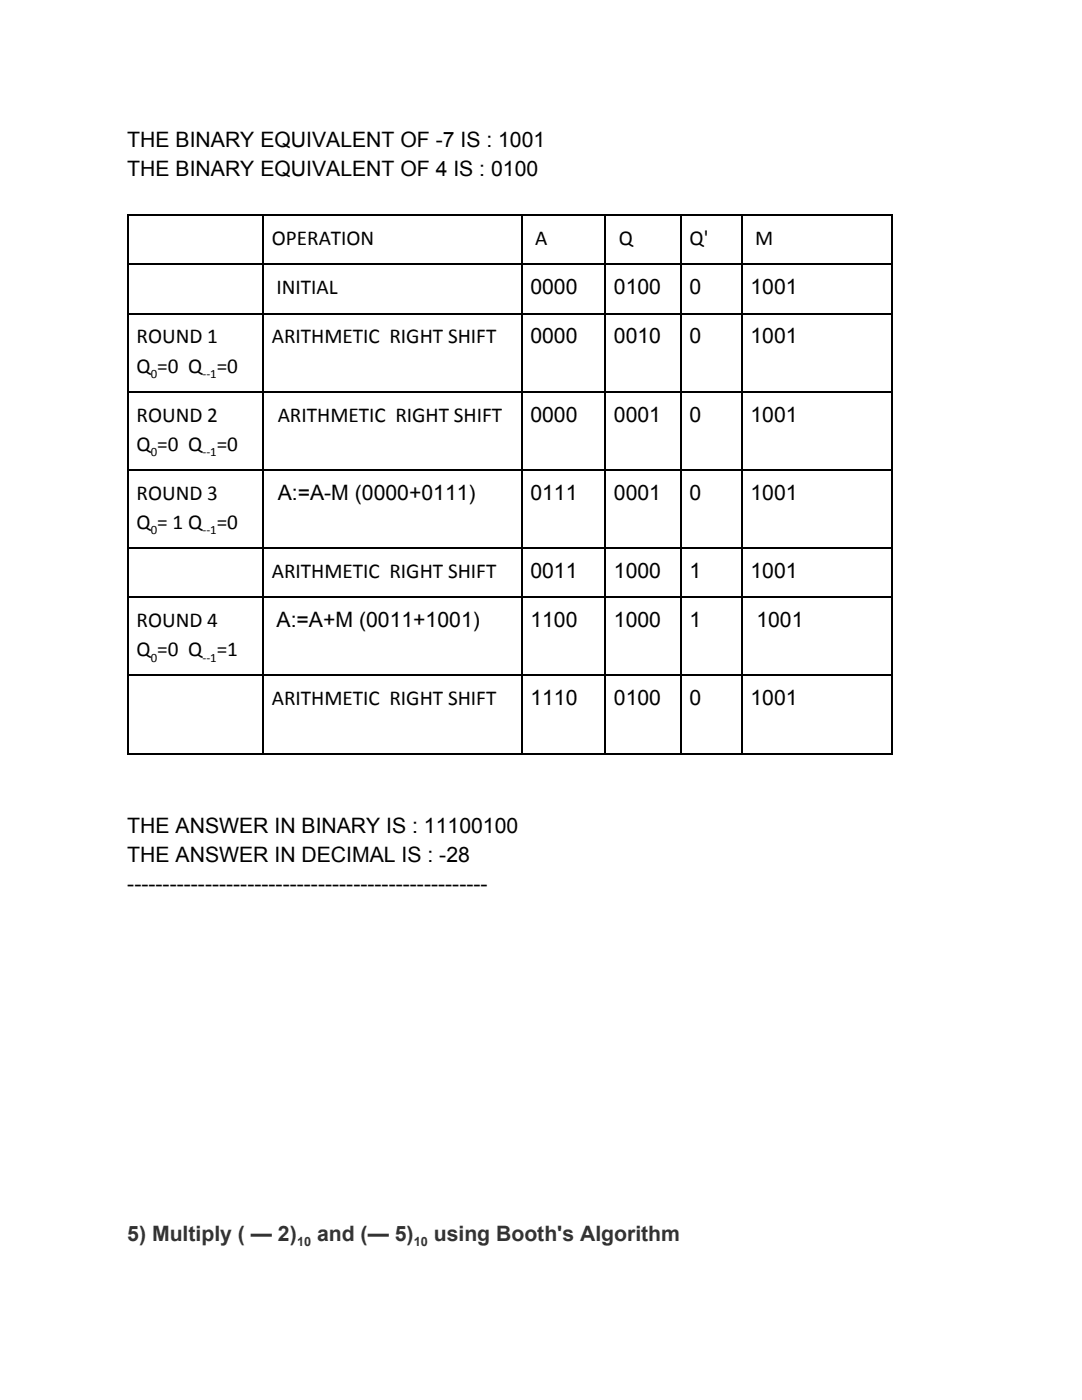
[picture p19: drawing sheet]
<svg xmlns="http://www.w3.org/2000/svg" width="216mm" height="279mm" viewBox="0 0 216 279" stroke-linecap="round" stroke-linejoin="round" font-family="sans-serif">
<defs><g id="words">
<g font-size="4.2">
<text x="25.4" y="29.4">THE BINARY EQUIVALENT OF -7 IS : 1001</text>
<text x="25.4" y="35.2">THE BINARY EQUIVALENT OF 4 IS : 0100</text>
<text x="54.2" y="48.9">OPERATION</text>
<text x="106.8" y="48.9">A</text>
<text x="123.5" y="48.9">Q</text>
<text x="137.6" y="48.9">Q'</text>
<text x="150.7" y="48.9">M</text>
<text x="55.2" y="58.7">INITIAL</text>
<text x="105.8" y="58.7">0000</text>
<text x="122.5" y="58.7">0100</text>
<text x="137.6" y="58.7">0</text>
<text x="149.8" y="58.7">1001</text>
<text x="27.3" y="68.5">ROUND 1</text>
<text x="54.2" y="68.5">ARITHMETIC RIGHT SHIFT</text>
<text x="105.8" y="68.5">0000</text>
<text x="122.5" y="68.5">0010</text>
<text x="137.6" y="68.5">0</text>
<text x="149.8" y="68.5">1001</text>
<text x="27.3" y="74.3">Q =0 Q =0</text>
<text x="27.3" y="84.1">ROUND 2</text>
<text x="27.3" y="90">Q =0 Q =0</text>
<text x="55.4" y="84.1">ARITHMETIC RIGHT SHIFT</text>
<text x="105.8" y="84.1">0000</text>
<text x="122.5" y="84.1">0001</text>
<text x="137.6" y="84.1">0</text>
<text x="149.8" y="84.1">1001</text>
<text x="27.3" y="99.7">ROUND 3</text>
<text x="55.4" y="99.7">A:=A-M (0000+0111)</text>
<text x="105.8" y="99.7">0111</text>
<text x="122.5" y="99.7">0001</text>
<text x="137.6" y="99.7">0</text>
<text x="149.8" y="99.7">1001</text>
<text x="27.3" y="105.6">Q = 1 Q =0</text>
<text x="54.2" y="115.4">ARITHMETIC RIGHT SHIFT</text>
<text x="105.8" y="115.4">0011</text>
<text x="122.5" y="115.4">1000</text>
<text x="137.6" y="115.4">1</text>
<text x="149.8" y="115.4">1001</text>
<text x="27.3" y="125.1">ROUND 4</text>
<text x="55.2" y="125.1">A:=A+M (0011+1001)</text>
<text x="105.8" y="125.1">1100</text>
<text x="122.5" y="125.1">1000</text>
<text x="137.6" y="125.1">1</text>
<text x="150.9" y="125.1">1001</text>
<text x="27.3" y="131">Q =0 Q =1</text>
<text x="54.2" y="140.8">ARITHMETIC RIGHT SHIFT</text>
<text x="105.8" y="140.8">1110</text>
<text x="122.5" y="140.8">0100</text>
<text x="137.6" y="140.8">0</text>
<text x="149.8" y="140.8">1001</text>
<text x="25.4" y="166.2">THE ANSWER IN BINARY IS : 11100100</text>
<text x="25.4" y="172">THE ANSWER IN DECIMAL IS : -28</text>
<text x="25.4" y="177.8">---------------------------------------------------</text>
</g>
<g font-size="4.2" fill="#333">
<text x="25.4" y="247.6">5) Multiply ( — 2)​</text>
<text x="63.3" y="247.6">and (— 5)​</text>
<text x="86.5" y="247.6">using Booth's Algorithm</text>
</g>
<g font-size="2.5">
<text x="30.1" y="75.4">0</text>
<text x="40.4" y="75.4">--1</text>
<text x="30.1" y="91">0</text>
<text x="40.4" y="91">--1</text>
<text x="30.1" y="106.6">0</text>
<text x="40.4" y="106.6">--1</text>
<text x="30.1" y="132">0</text>
<text x="40.4" y="132">--1</text>
</g>
<g font-size="2.5" fill="#333">
<text x="59.3" y="248.7">10​</text>
<text x="82.6" y="248.7">10​</text>
</g>
</g></defs>
<g fill="none" stroke="#000" stroke-width=".26">
<path d="M25.4 52.8h152.7M25.4 43h152.7M25.5 42.9v107.6M52.5 42.9v107.6M104.1 42.9v107.6M120.8 42.9v107.6M135.9 42.9v107.6M148 42.9v107.6M177.9 42.9v107.6M25.4 78.2h152.7M25.4 62.6h152.7M25.4 93.8h152.7"/>
<path d="M25.4 119.2h152.7M25.4 109.4h152.7M25.4 134.8h152.7M25.4 150.4h152.7"/>
</g>
<use href="#words"/>
</svg>
